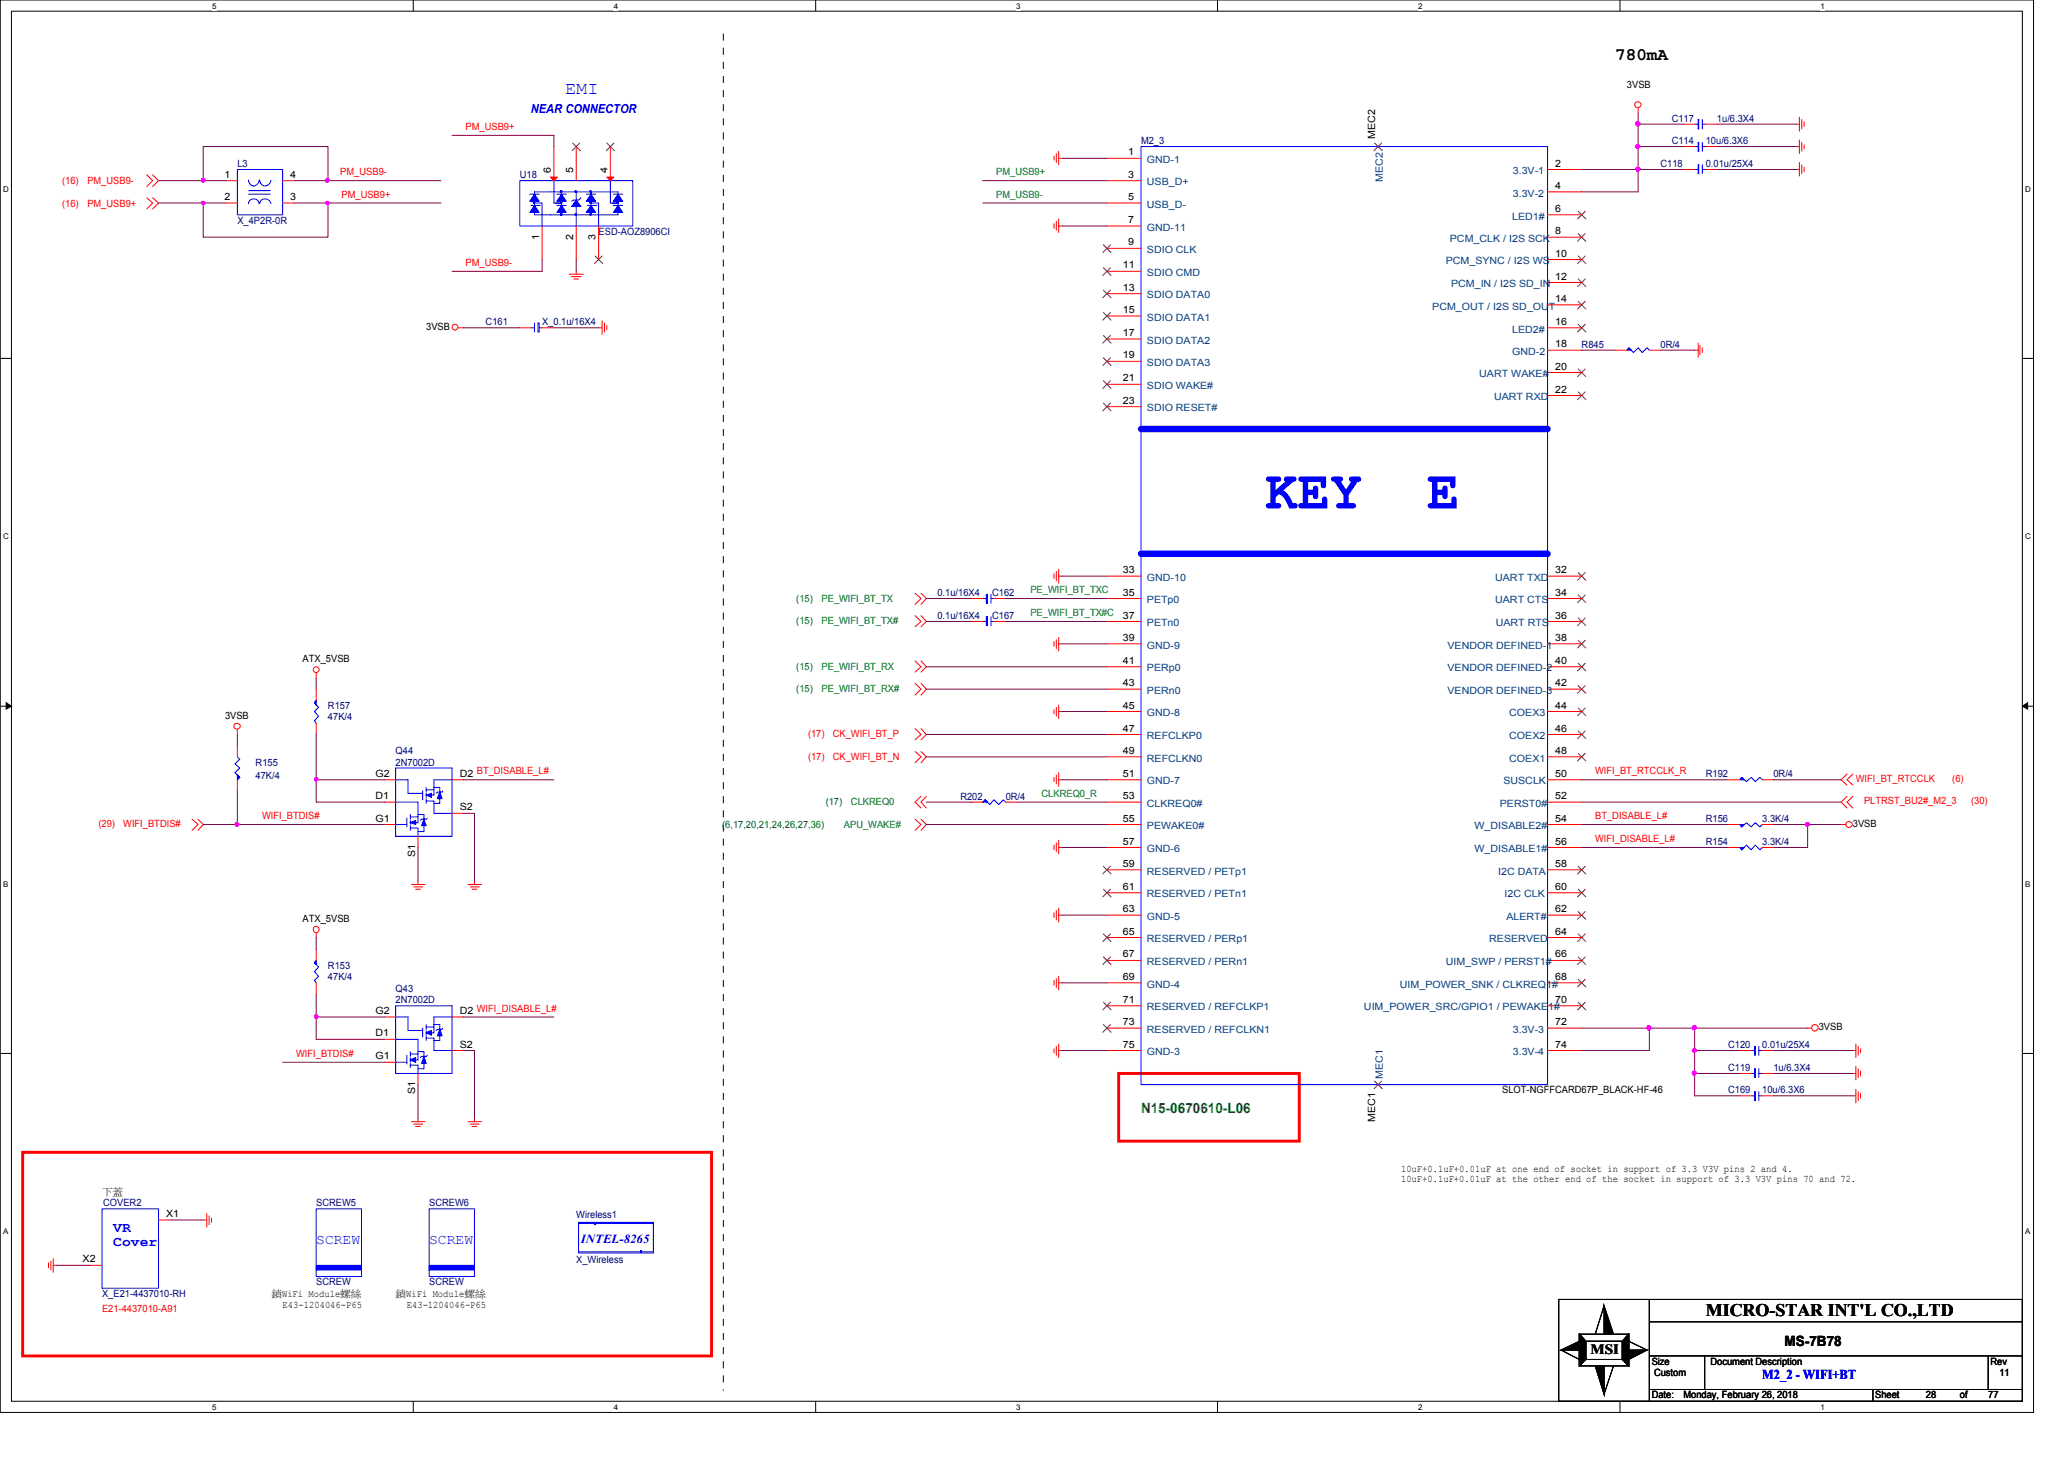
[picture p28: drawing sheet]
<svg xmlns="http://www.w3.org/2000/svg" width="297mm" height="210mm" viewBox="0 0 297 210" stroke-linecap="round" stroke-linejoin="round" font-family="sans-serif">
<defs><g id="words">
<g font-size="7.8" fill="#00f">
<text x="182.1" y="73.2">KEY</text>
<text x="205.4" y="73.2">E</text>
</g>
<g font-size="2.5">
<text x="232.4" y="8.6">780mA</text>
<text x="245.5" y="189.3">MICRO-STAR INT'L CO.,LTD</text>
</g>
<text font-size="2.5" fill="#00f" x="81.3" y="13.5">EMI</text>
<text font-size="2" fill="#008000" x="164.2" y="160.1">N15-0670610-L06</text>
<g font-size="2" fill="#00f">
<text x="16.3" y="177.2">VR</text>
<text x="16.3" y="179.2">Cover</text>
<text x="45.5" y="178.9">SCREW</text>
<text x="61.8" y="178.9">SCREW</text>
</g>
<g font-size="2">
<text x="228.9" y="194.7">MSI</text>
<text x="256.8" y="193.7">MS-7B78</text>
</g>
<text font-size="1.9" fill="#00f" x="253.6" y="198.4">M2_2 - WIFI+BT</text>
<g font-size="1.8" fill="#00f">
<text x="76.4" y="16.3">NEAR CONNECTOR</text>
<text x="83.6" y="178.8">INTEL-8265</text>
</g>
<g font-size="1.4">
<text x="234.1" y="12.6">3VSB</text>
<text x="162.3" y="22.4">1</text>
<text x="197.9" y="20" transform="rotate(-90 197.9 20)">MEC2</text>
<text x="223.8" y="24">2</text>
<text x="32.3" y="25.6">1</text>
<text x="32.3" y="28.8">2</text>
<text x="41.8" y="25.6">4</text>
<text x="41.8" y="28.8">3</text>
<text x="79.3" y="24.9" transform="rotate(-90 79.3 24.9)">6</text>
<text x="82.5" y="24.9" transform="rotate(-90 82.5 24.9)">5</text>
<text x="87.4" y="24.9" transform="rotate(-90 87.4 24.9)">4</text>
<text x="162.3" y="25.6">3</text>
<text x="162.3" y="28.8">5</text>
<text x="223.8" y="27.2">4</text>
<text x="77.6" y="34.5" transform="rotate(-90 77.6 34.5)">1</text>
<text x="82.5" y="34.5" transform="rotate(-90 82.5 34.5)">2</text>
<text x="85.7" y="34.5" transform="rotate(-90 85.7 34.5)">3</text>
<text x="162.3" y="32.1">7</text>
<text x="162.3" y="35.3">9</text>
<text x="223.8" y="33.7">8</text>
<text x="223.8" y="30.5">6</text>
<text x="161.6" y="38.6">11</text>
<text x="161.6" y="41.8">13</text>
<text x="223.8" y="40.2">12</text>
<text x="223.8" y="36.9">10</text>
<text x="61.3" y="47.4">3VSB</text>
<text x="161.6" y="45">15</text>
<text x="223.8" y="43.4">14</text>
<text x="223.8" y="46.7">16</text>
<text x="161.6" y="48.3">17</text>
<text x="161.6" y="51.6">19</text>
<text x="223.8" y="53.2">20</text>
<text x="223.8" y="50">18</text>
<text x="161.6" y="54.9">21</text>
<text x="161.6" y="58.1">23</text>
<text x="223.8" y="56.5">22</text>
<text x="161.6" y="82.5">33</text>
<text x="223.8" y="82.5">32</text>
<text x="161.6" y="85.7">35</text>
<text x="161.6" y="89">37</text>
<text x="223.8" y="89">36</text>
<text x="223.8" y="85.7">34</text>
<text x="43.6" y="95.3">ATX_5VSB</text>
<text x="161.6" y="92.2">39</text>
<text x="161.6" y="95.5">41</text>
<text x="223.8" y="92.2">38</text>
<text x="223.8" y="95.5">40</text>
<text x="161.6" y="98.7">43</text>
<text x="161.6" y="101.9">45</text>
<text x="223.8" y="98.7">42</text>
<text x="223.8" y="101.9">44</text>
<text x="32.4" y="103.4">3VSB</text>
<text x="161.6" y="105.2">47</text>
<text x="223.8" y="105.2">46</text>
<text x="54.1" y="111.8">G2</text>
<text x="66.2" y="111.8">D2 BT_DISABLE_L#</text>
<text x="161.6" y="108.5">49</text>
<text x="161.6" y="111.8">51</text>
<text x="223.8" y="108.5">48</text>
<text x="223.8" y="111.8">50</text>
<text x="54.1" y="115">D1</text>
<text x="54.1" y="118.2">G1</text>
<text x="66.2" y="116.6">S2</text>
<text x="161.6" y="115">53</text>
<text x="161.6" y="118.2">55</text>
<text x="223.8" y="115">52</text>
<text x="223.8" y="118.2">54</text>
<text x="266.7" y="119">3VSB</text>
<text x="59.7" y="123.3" transform="rotate(-90 59.7 123.3)">S1</text>
<text x="161.6" y="121.5">57</text>
<text x="161.6" y="124.7">59</text>
<text x="223.8" y="121.5">56</text>
<text x="223.8" y="124.7">58</text>
<text x="161.6" y="128">61</text>
<text x="161.6" y="131.2">63</text>
<text x="223.8" y="128">60</text>
<text x="223.8" y="131.2">62</text>
<text x="43.6" y="132.6">ATX_5VSB</text>
<text x="161.6" y="134.5">65</text>
<text x="161.6" y="137.8">67</text>
<text x="223.8" y="134.5">64</text>
<text x="223.8" y="137.8">66</text>
<text x="161.6" y="141">69</text>
<text x="223.8" y="141">68</text>
<text x="54.1" y="145.9">G2</text>
<text x="54.1" y="149.1">D1</text>
<text x="66.2" y="145.9">D2 WIFI_DISABLE_L#</text>
<text x="161.6" y="144.3">71</text>
<text x="161.6" y="147.5">73</text>
<text x="223.8" y="144.3">70</text>
<text x="223.8" y="147.5">72</text>
<text x="261.7" y="148.2">3VSB</text>
<text x="54.1" y="152.4">G1</text>
<text x="66.2" y="150.7">S2</text>
<text x="161.6" y="150.7">75</text>
<text x="223.8" y="150.7">74</text>
<text x="59.7" y="157.4" transform="rotate(-90 59.7 157.4)">S1</text>
<text x="197.9" y="161.4" transform="rotate(-90 197.9 161.4)">MEC1</text>
<text x="216.2" y="157.3">SLOT-NGFFCARD67P_BLACK-HF-46</text>
<text x="14.7" y="172">下下</text>
<text x="201.6" y="168.7">10uF+0.1uF+0.01uF at one end of socket in support of 3.3 V3V pins 2 and 4.</text>
<text x="201.6" y="170.1">10uF+0.1uF+0.01uF at the other end of the socket in support of 3.3 V3V pins 70 and 72.</text>
<text x="23.9" y="175.1">X1</text>
<text x="11.9" y="181.6">X2</text>
<text x="39.1" y="186.6">鎖WiFi Module螺螺</text>
<text x="40.7" y="188.2">E43-1204046-P65</text>
<text x="56.9" y="186.6">鎖WiFi Module螺螺</text>
<text x="58.5" y="188.2">E43-1204046-P65</text>
<text x="237.7" y="196.3">Size</text>
<text x="238" y="198">Custom</text>
<text x="246.2" y="196.3">Document Description</text>
<text x="286.5" y="196.3">Rev</text>
<text x="287.7" y="198">11</text>
<text x="237.7" y="201.2">Date:</text>
<text x="242.3" y="201.2">Monday, February 26, 2018</text>
<text x="269.9" y="201.2">Sheet</text>
<text x="277.2" y="201.2">28</text>
<text x="282.1" y="201.2">of</text>
<text x="286.1" y="201.2">77</text>
</g>
<g font-size="1.4" fill="#000080">
<text x="240.6" y="17.5">C117</text>
<text x="247.1" y="17.5">1u/6.3X4</text>
<text x="164.2" y="20.7">M2_3</text>
<text x="240.6" y="20.7">C114</text>
<text x="245.5" y="20.7">10u/6.3X6</text>
<text x="34.2" y="24">L3</text>
<text x="74.8" y="25.7">U18</text>
<text x="239" y="24">C118</text>
<text x="245.5" y="24">0.01u/25X4</text>
<text x="34.2" y="32.2">X_4P2R-0R</text>
<text x="86.1" y="33.8">ESD-AOZ8906CI</text>
<text x="69.9" y="46.7">C161</text>
<text x="78" y="46.7">X_0.1u/16X4</text>
<text x="227.6" y="50">R845</text>
<text x="239" y="50">0R/4</text>
<text x="134.9" y="85.8">0.1u/16X4</text>
<text x="134.9" y="89.1">0.1u/16X4</text>
<text x="142.8" y="85.8">C162</text>
<text x="142.8" y="89.1">C167</text>
<text x="47.2" y="102">R157</text>
<text x="47.2" y="103.6">47K/4</text>
<text x="36.8" y="110.2">R155</text>
<text x="36.8" y="112.1">47K/4</text>
<text x="56.9" y="108.5">Q44</text>
<text x="56.9" y="110.2">2N7002D</text>
<text x="245.5" y="111.8">R192</text>
<text x="255.2" y="111.8">0R/4</text>
<text x="138.2" y="115.1">R202</text>
<text x="144.7" y="115.1">0R/4</text>
<text x="245.5" y="118.3">R156</text>
<text x="253.6" y="118.3">3.3K/4</text>
<text x="245.5" y="121.6">R154</text>
<text x="253.6" y="121.6">3.3K/4</text>
<text x="47.2" y="139.4">R153</text>
<text x="47.2" y="141.1">47K/4</text>
<text x="56.9" y="142.7">Q43</text>
<text x="56.9" y="144.3">2N7002D</text>
<text x="248.7" y="154.1">C119</text>
<text x="248.7" y="150.8">C120</text>
<text x="253.6" y="150.8">0.01u/25X4</text>
<text x="255.2" y="154.1">1u/6.3X4</text>
<text x="248.7" y="157.3">C169</text>
<text x="253.6" y="157.3">10u/6.3X6</text>
<text x="14.9" y="173.6">COVER2</text>
<text x="45.5" y="173.6">SCREW5</text>
<text x="61.8" y="173.6">SCREW6</text>
<text x="82.9" y="175.2">Wireless1</text>
<text x="45.5" y="184.9">SCREW</text>
<text x="61.8" y="184.9">SCREW</text>
<text x="82.9" y="181.7">X_Wireless</text>
<text x="14.7" y="186.6">X_E21-4437010-RH</text>
</g>
<g font-size="1.4" fill="#f00">
<text x="67" y="18.7">PM_USB9+</text>
<text x="8.9" y="26.4">(16)</text>
<text x="8.9" y="29.7">(16)</text>
<text x="12.6" y="26.4">PM_USB9-</text>
<text x="12.6" y="29.7">PM_USB9+</text>
<text x="49" y="25.2">PM_USB9-</text>
<text x="49.1" y="28.4">PM_USB9+</text>
<text x="67" y="38.3">PM_USB9-</text>
<text x="116.3" y="106.1">(17)</text>
<text x="119.8" y="106.1">CK_WIFI_BT_P</text>
<text x="116.3" y="109.4">(17)</text>
<text x="119.8" y="109.4">CK_WIFI_BT_N</text>
<text x="229.6" y="111.4">WIFI_BT_RTCCLK_R</text>
<text x="267.1" y="112.4">WIFI_BT_RTCCLK</text>
<text x="281" y="112.4">(6)</text>
<text x="14.2" y="119">(29)</text>
<text x="17.7" y="119">WIFI_BTDIS#</text>
<text x="37.7" y="117.9">WIFI_BTDIS#</text>
<text x="229.6" y="117.9">BT_DISABLE_L#</text>
<text x="268.3" y="115.7">PLTRST_BU2#_M2_3</text>
<text x="283.7" y="115.7">(30)</text>
<text x="229.6" y="121.2">WIFI_DISABLE_L#</text>
<text x="42.6" y="152.1">WIFI_BTDIS#</text>
<text x="14.7" y="188.7">E21-4437010-A91</text>
</g>
<g font-size="1.4" fill="#004080">
<text x="165.1" y="23.5">GND-1</text>
<text x="165.1" y="26.7">USB_D+</text>
<text x="165.1" y="29.9">USB_D-</text>
<text x="199" y="26.2" transform="rotate(-90 199 26.2)">MEC2</text>
<text x="217.7" y="25.1">3.3V-1</text>
<text x="217.7" y="28.3">3.3V-2</text>
<text x="165.1" y="33.2">GND-11</text>
<text x="208.7" y="34.8">PCM_CLK / I2S SCK</text>
<text x="217.6" y="31.6">LED1#</text>
<text x="165.1" y="36.4">SDIO CLK</text>
<text x="165.1" y="39.7">SDIO CMD</text>
<text x="208.1" y="38">PCM_SYNC / I2S WS</text>
<text x="208.8" y="41.3">PCM_IN / I2S SD_IN</text>
<text x="165.1" y="42.9">SDIO DATA0</text>
<text x="165.1" y="46.1">SDIO DATA1</text>
<text x="206.1" y="44.5">PCM_OUT / I2S SD_OUT</text>
<text x="217.6" y="47.8">LED2#</text>
<text x="165.1" y="49.4">SDIO DATA2</text>
<text x="165.1" y="52.7">SDIO DATA3</text>
<text x="217.6" y="51.1">GND-2</text>
<text x="165.1" y="56">SDIO WAKE#</text>
<text x="165.1" y="59.2">SDIO RESET#</text>
<text x="212.9" y="54.3">UART WAKE#</text>
<text x="215" y="57.6">UART RXD</text>
<text x="165.1" y="83.6">GND-10</text>
<text x="215.2" y="83.6">UART TXD</text>
<text x="165.1" y="86.8">PETp0</text>
<text x="215.2" y="86.8">UART CTS</text>
<text x="165.1" y="90.1">PETn0</text>
<text x="165.1" y="93.3">GND-9</text>
<text x="208.3" y="93.3">VENDOR DEFINED-1</text>
<text x="215.3" y="90.1">UART RTS</text>
<text x="165.1" y="96.6">PERp0</text>
<text x="165.1" y="99.8">PERn0</text>
<text x="208.3" y="96.6">VENDOR DEFINED-2</text>
<text x="208.3" y="99.8">VENDOR DEFINED-3</text>
<text x="165.1" y="103">GND-8</text>
<text x="165.1" y="106.3">REFCLKP0</text>
<text x="217.2" y="103">COEX3</text>
<text x="217.2" y="106.3">COEX2</text>
<text x="165.1" y="109.6">REFCLKN0</text>
<text x="165.1" y="112.9">GND-7</text>
<text x="216.4" y="112.9">SUSCLK</text>
<text x="217.2" y="109.6">COEX1</text>
<text x="165.1" y="116.1">CLKREQ0#</text>
<text x="165.1" y="119.3">PEWAKE0#</text>
<text x="212.2" y="119.3">W_DISABLE2#</text>
<text x="215.9" y="116.1">PERST0#</text>
<text x="165.1" y="122.6">GND-6</text>
<text x="165.1" y="125.8">RESERVED / PETp1</text>
<text x="212.2" y="122.6">W_DISABLE1#</text>
<text x="215.6" y="125.8">I2C DATA</text>
<text x="165.1" y="129.1">RESERVED / PETn1</text>
<text x="216.5" y="129.1">I2C CLK</text>
<text x="165.1" y="132.3">GND-5</text>
<text x="165.1" y="135.6">RESERVED / PERp1</text>
<text x="214.3" y="135.6">RESERVED</text>
<text x="216.8" y="132.3">ALERT#</text>
<text x="165.1" y="138.9">RESERVED / PERn1</text>
<text x="165.1" y="142.1">GND-4</text>
<text x="201.5" y="142.1">UIM_POWER_SNK / CLKREQ1#</text>
<text x="208.1" y="138.9">UIM_SWP / PERST1#</text>
<text x="165.1" y="145.4">RESERVED / REFCLKP1</text>
<text x="165.1" y="148.6">RESERVED / REFCLKN1</text>
<text x="196.3" y="145.4">UIM_POWER_SRC/GPIO1 / PEWAKE1#</text>
<text x="217.7" y="148.6">3.3V-3</text>
<text x="165.1" y="151.8">GND-3</text>
<text x="199" y="155.2" transform="rotate(-90 199 155.2)">MEC1</text>
<text x="217.7" y="151.8">3.3V-4</text>
</g>
<g font-size="1.4" fill="#008000">
<text x="143.4" y="25.2">PM_USB9+</text>
<text x="143.4" y="28.4">PM_USB9-</text>
<text x="114.6" y="86.6">(15)</text>
<text x="114.6" y="89.8">(15)</text>
<text x="118.2" y="86.6">PE_WIFI_BT_TX</text>
<text x="118.2" y="89.8">PE_WIFI_BT_TX#</text>
<text x="148.3" y="85.3">PE_WIFI_BT_TXC</text>
<text x="148.3" y="88.6">PE_WIFI_BT_TX#C</text>
<text x="114.6" y="99.6">(15)</text>
<text x="114.6" y="96.4">(15)</text>
<text x="118.2" y="99.6">PE_WIFI_BT_RX#</text>
<text x="118.2" y="96.4">PE_WIFI_BT_RX</text>
<text x="103.9" y="119.1">(6,17,20,21,24,26,27,36)</text>
<text x="118.8" y="115.8">(17)</text>
<text x="121.5" y="119.1">APU_WAKE#</text>
<text x="122.5" y="115.8">CLKREQ0</text>
<text x="149.9" y="114.6">CLKREQ0_R</text>
</g>
<g font-size="1.1">
<text x="30.5" y="1.3">5</text>
<text x="88.3" y="1.3">4</text>
<text x="146.3" y="1.3">3</text>
<text x="204.1" y="1.3">2</text>
<text x="262" y="1.3">1</text>
<text x=".5" y="27.6">D</text>
<text x="291.5" y="27.6">D</text>
<text x=".5" y="77.6">C</text>
<text x="291.5" y="77.6">C</text>
<text x=".5" y="127.6">B</text>
<text x="291.5" y="127.6">B</text>
<text x=".5" y="177.5">A</text>
<text x="291.5" y="177.5">A</text>
<text x="30.5" y="202.9">5</text>
<text x="88.3" y="202.9">4</text>
<text x="146.3" y="202.9">3</text>
<text x="204.1" y="202.9">2</text>
<text x="262" y="202.9">1</text>
</g>
</g></defs>
<path d="M0 0h292.7v203.2h-292.7zM1.6 1.6h289.4v200h-289.4z" fill="none" stroke="#000" stroke-width=".14"/>
<g fill="#fff">
<path d="M30.5 .3h.6v1.2h-.6z"/>
<path d="M30.5 201.8h.6v1.3h-.6z"/>
</g>
<path d="M59.5 0v1.6M59.5 201.6v1.6" fill="none" stroke="#000" stroke-width=".14"/>
<g fill="#fff">
<path d="M88.3 .3h.6v1.2h-.6z"/>
<path d="M88.3 201.8h.6v1.3h-.6z"/>
</g>
<path d="M117.4 0v1.6M117.4 201.6v1.6" fill="none" stroke="#000" stroke-width=".14"/>
<g fill="#fff">
<path d="M146.3 .3h.6v1.2h-.6z"/>
<path d="M146.3 201.8h.6v1.3h-.6z"/>
</g>
<path d="M175.2 0v1.6M175.2 201.6v1.6" fill="none" stroke="#000" stroke-width=".14"/>
<g fill="#fff">
<path d="M204.1 .3h.6v1.2h-.6z"/>
<path d="M204.1 201.8h.6v1.3h-.6z"/>
</g>
<path d="M233.1 0v1.6M233.1 201.6v1.6" fill="none" stroke="#000" stroke-width=".14"/>
<g fill="#fff">
<path d="M262 .3h.6v1.2h-.6z"/>
<path d="M262 201.8h.6v1.3h-.6z"/>
<path d="M.5 26.6h.7v1.3h-.7z"/>
<path d="M291.5 26.6h.7v1.3h-.7z"/>
<path d="M.5 76.5h.7v1.3h-.7z"/>
<path d="M291.5 76.5h.7v1.3h-.7z"/>
</g>
<path d="M0 51.6h1.6M291 51.6h1.7" fill="none" stroke="#000" stroke-width=".14"/>
<g fill="#fff">
<path d="M.5 126.6h.6v1.2h-.6z"/>
<path d="M291.5 126.6h.6v1.2h-.6z"/>
</g>
<path d="M0 101.6h1.6M.9 101.1l.7 .5-.7 .4zM291 101.6h1.7M291 101.6l.8-.5v.9z" fill="none" stroke="#000" stroke-width=".14"/>
<path d="M.9 101.1l.7 .5-.7 .4zM291 101.6l.8-.5v.9z" fill="#000"/>
<g fill="#fff">
<path d="M.5 176.5h.6v1.3h-.6z"/>
<path d="M291.5 176.5h.6v1.3h-.6z"/>
</g>
<g fill="none" stroke="#000" stroke-width=".14">
<path d="M0 151.6h1.6M291 151.6h1.7M224.3 186.9h66.7v14.7h-66.7zM224.7 194.2l2.6 1.4M224.7 194.2l2.6-1.2v1.2zM227.3 191.9h7.1v4.6h-7.1zM227.3 191.9l.9 1.1v2.6l-.9 .9zM227.3 191.9l.9 1.1M228.2 193h5.3v2.6h-5.3zM228.2 195.6l-.9 .9M229.6 196.5h1.2v4.1zM230.8 187.9l1.4 4h-1.4z"/>
<path d="M230.8 187.9l-1.2 4M232.2 196.5l-1.4 4.1M233.5 195.6l.9 .9M234.4 191.9v4.6l-.9-.9v-2.6zM234.4 191.9l-.9 1.1M234.4 194.2h2.6l-2.6 1.4zM234.4 193l2.6 1.2M237.4 190.2h53.6M237.4 186.9v14.7M237.4 199.9h53.6M237.4 195.1h53.6M245.3 195.1v4.8"/>
<path d="M269.5 199.9v1.7M286.1 195.1v4.8"/>
</g>
<path d="M104.1 4.8v195.1" fill="none" stroke="#000" stroke-width=".14" stroke-dasharray="1 1 1 1 1 1 1 1" stroke-linecap="butt"/>
<path d="M161 154.4h26v9.8h-26zM3.3 165.8h99.1v29.3h-99.1z" fill="none" stroke="#f00" stroke-width=".42"/>
<g fill="none" stroke="#f00" stroke-width=".14">
<path d="M235.8 15.6v.7M258.5 17.9h.5M259 16.8v2.1M259.3 17.2v1.3M259.6 17.5v.7M21.1 25.1l.9 .9-.9 .8M21.1 28.4l.9 .8-.9 .9M22 25.1l.8 .9-.8 .8M22 28.4l.8 .8-.8 .9M81.9 39.5h2M82.3 39.8h1.3M82.9 39v.5"/>
<path d="M151.7 22.4v.6M151.7 32.2v.7M152 22.1v1.3M152 31.8v1.3M152.4 22.8h.5M152.4 21.8v1.9M152.4 32.5h.5M152.4 31.5v1.9M258.5 21.1h.5M258.5 24.4h.5M259 20.2v1.9M259 23.4v1.9"/>
<path d="M259.3 20.5v1.3M259.3 23.7v1.3M259.6 20.8v.6M259.6 24v.7M66 47.2h.7M82.6 40.1h.7M86.1 47.2h.6M86.7 46.1v2M87 46.5v1.3M87.3 46.8v.6M243.9 50.4h.5M244.4 49.4v2"/>
<path d="M244.6 49.7v1.4M245 50v.7M45.5 96.9v.6M131.7 85.3l.8 .8-.8 .9M131.7 98.3l.8 .8-.8 .9M131.7 88.6l.8 .8-.8 .8M131.7 95.1l.8 .8-.8 .8M132.5 85.3l.8 .8-.8 .9M132.5 98.3l.8 .8-.8 .9M132.5 88.6l.8 .8-.8 .8M132.5 95.1l.8 .8-.8 .8M151.7 92.3v.7"/>
<path d="M151.7 82.6v.6M152 92v1.3M152 82.2v1.4M152.4 92.6h.5M152.4 91.7v1.9M152.4 82.9h.5M152.4 81.9v2M27.6 117.9l.9 .7-.9 .9M28.5 117.9l.7 .7-.7 .9M34.2 105v.7M131.7 117.9l.8 .7-.8 .9M131.7 108.1l.8 .8-.8 .8"/>
<path d="M131.7 104.8l.8 .9-.8 .7M132.5 117.9l.8 .7-.8 .9M132.5 108.1l.8 .8-.8 .8M132.5 104.8l.8 .9-.8 .7M132.5 114.6l-.8 .8 .8 .8M133.3 114.6l-.8 .8 .8 .8M151.7 111.8v.6M151.7 102.1v.6M152 111.5v1.3M152 101.8v1.2M152.4 112.2h.5M152.4 111.2v1.9"/>
<path d="M152.4 102.4h.5M152.4 101.4v2M265 118.6h.6M265.8 114.6l-.8 .8 .8 .8M265.8 111.3l-.8 .9 .8 .7M266.7 114.6l-.9 .8 .9 .8M266.7 111.3l-.9 .9 .9 .7M45.5 134.3v.6M59.2 127.3h2M59.6 127.6h1.2M59.8 127.9h.7M60.2 126.7v.6"/>
<path d="M67.4 127.3h1.9M67.7 127.6h1.3M67.9 127.9h.7M68.3 126.7v.6M151.7 121.6v.7M151.7 131.3v.7M152 121.2v1.3M152 131v1.3M152.4 121.9h.5M152.4 120.9v2M152.4 131.7h.5M152.4 130.6v2.1"/>
<path d="M151.7 150.9v.6M151.7 141.1v.6M152 150.5v1.3M152 140.8v1.3M152.4 151.1h.5M152.4 150.2v1.9M152.4 141.4h.5M152.4 140.5v1.9M260.1 147.9h.6M266.7 157.7h.4M266.7 154.4h.4M266.7 151.1h.4"/>
<path d="M267.1 156.7v2M267.1 153.4v2M267.1 150.2v1.9M267.4 157.1v1.2M267.4 153.8v1.2M267.4 150.5v1.3M267.8 157.3v.7M267.8 154.1v.7M267.8 150.9v.6M29.2 175.5h.6M29.8 174.6v1.9M30.1 174.9v1.3"/>
<path d="M30.4 175.3v.6M59.2 161.4h2M59.6 161.7h1.2M59.8 162.1h.7M60.2 161v.4M67.4 161.4h1.9M67.7 161.7h1.3M67.9 162.1h.7M68.3 161v.4M7 181.7v.7M7.3 181.4v1.3M7.7 182h.5"/>
<path d="M7.7 181.1v2"/>
<circle cx="235.7" cy="15.1" r=".45"/>
<circle cx="65.5" cy="47.1" r=".42"/>
<circle cx="45.5" cy="96.3" r=".42"/>
<circle cx="34.1" cy="104.5" r=".45"/>
<circle cx="266.1" cy="118.6" r=".45"/>
<circle cx="45.5" cy="133.7" r=".45"/>
<circle cx="261.2" cy="147.9" r=".48"/>
</g>
<g fill="#000">
<path d="M224.7 194.2l2.6-1.2v1.2zM230.8 187.9l1.4 4h-1.4zM234.4 194.2h2.6l-2.6 1.4zM229.6 196.5h1.2v4.1z"/>
<path d="M227.3 191.9l.9 1.1v2.6l-.9 .9z" fill-rule="evenodd"/>
<path d="M227.3 191.9l.9 1.1v2.6l-.9 .9z" fill-rule="evenodd"/>
<path d="M227.3 191.9l.9 1.1v2.6l-.9 .9z" fill-rule="evenodd"/>
<path d="M234.4 191.9v4.6l-.9-.9v-2.6z" fill-rule="evenodd"/>
<path d="M234.4 191.9v4.6l-.9-.9v-2.6z" fill-rule="evenodd"/>
<path d="M234.4 191.9v4.6l-.9-.9v-2.6z" fill-rule="evenodd"/>
</g>
<path d="M34.2 108.9l.3 .3-.7 .7 .7 .6-.7 .7 .7 .6-.3 .4" fill="none" stroke="#00f" stroke-width=".14"/>
<path d="M34.2 111.5l.3 .3-.3 .4v-.7l.3 .3z" fill-rule="evenodd" fill="#00f"/>
<path d="M34.2 111.5l.3 .3-.3 .4v-.7l.3 .3z" fill="none" stroke="#00f" stroke-width=".14"/>
<path d="M34.2 112.2v1.6M34.2 107.3v1.6" fill="none" stroke="#f00" stroke-width=".14"/>
<path d="M59.1 152.5l.7-.4v.7z" fill-rule="evenodd" fill="#00f"/>
<g fill="none" stroke="#00f" stroke-width=".14">
<path d="M56.9 146.3h1.8v2h2.1M56.9 152.8h1.6M56.9 149.5h3.3v2.1M58.5 151.8v1.3M59.1 152.5l.7-.4v.7zM59.1 152.1v.7M59.1 153v.6M59.1 151.3v.7M59.1 151.6h1.1M59.1 153.3h1.1M60.2 151.3h.8v2.5h-.8M60.2 151.6v.9h-.4"/>
<path d="M61.3 152h-.6l-.2 .1M62.4 149.4v1.7M63.3 147.4v2.3"/>
</g>
<path d="M61.3 148.6l.8-.3v.6z" fill-rule="evenodd" fill="#00f"/>
<path d="M60.8 147.9v1.3M61.3 148.6l.8-.3v.6zM61.3 148.3v.6M61.3 147.4v.7M61.3 149v.7M61.3 149.4h1.1M62.4 149.7h.9M62.4 146.3v2.3h-.3M62.4 147.4h.9M62.9 148.1l-.1 .2" fill="none" stroke="#00f" stroke-width=".14"/>
<path d="M63.3 148.1l.3 .9h-.7l.4-.9h.2z" fill-rule="evenodd" fill="#00f"/>
<path d="M61.3 147.7h1.1M63.3 148.1l.3 .9h-.7l.4-.9h.2zM63.7 147.9l-.1 .2h-.7" fill="none" stroke="#00f" stroke-width=".14"/>
<path d="M61 152l.3 1h-.6l.3-1h.2z" fill-rule="evenodd" fill="#00f"/>
<g fill="none" stroke="#00f" stroke-width=".14">
<path d="M141.4 86.1h.5M141.4 89.4h.5M141.9 85.5h.2v1.3h-.2zM141.9 88.7h.2v1.3h-.2zM142.6 85.5v1.3M142.6 86.1h.4M142.6 88.7v1.3M142.6 89.4h.4M56.9 144.7h8.2v9.7h-8.2zM60.2 153.3v1.1M61 152l.3 1h-.6l.3-1h.2zM61.5 151.8l-.2 .2"/>
<path d="M62.4 146.3h2.7M62.4 151.1h2.7M252 154.4h.5M252.5 153.8h.1v1.2h-.1zM253.1 153.8v1.2M253.1 154.4h.5"/>
</g>
<path d="M139.8 86.1h1.6M139.8 89.4h1.6M143 86.1h1.7M143 89.4h1.7M55.3 146.3h1.6M55.3 149.5h1.6M55.3 152.8h1.6M60.2 154.4v1.6M65.1 151.1h1.6M65.1 146.3h1.6M250.4 154.4h1.6M253.6 154.4h1.6" fill="none" stroke="#f00" stroke-width=".14"/>
<path d="M59.1 118.4l.7-.4v.6z" fill-rule="evenodd" fill="#00f"/>
<g fill="none" stroke="#00f" stroke-width=".14">
<path d="M56.9 112.2h1.8v1.9h2.1M56.9 118.6h1.6M56.9 115.4h3.3v2.1M58.5 117.7v1.3M59.1 118.4l.7-.4v.6zM59.1 118v.6M59.1 118.8v.7M59.1 117.2v.7M59.1 117.5h1.1M59.1 119.1h1.1M60.2 117.2h.8v2.4h-.8M60.2 117.5v.9h-.4"/>
<path d="M61.3 117.9h-.6l-.2 .1M62.4 115.2v1.8M63.3 113.3v2.3"/>
</g>
<path d="M61.3 114.4l.8-.3v.6z" fill-rule="evenodd" fill="#00f"/>
<path d="M60.8 113.8v1.3M61.3 114.4l.8-.3v.6zM61.3 114.1v.6M61.3 113.3v.7M61.3 114.9v.7M61.3 115.2h1.1M62.4 115.6h.9M62.4 112.2v2.2h-.3M62.4 113.3h.9M62.9 114l-.1 .1" fill="none" stroke="#00f" stroke-width=".14"/>
<path d="M63.3 114l.3 .9h-.7l.4-.9h.2z" fill-rule="evenodd" fill="#00f"/>
<path d="M61.3 113.6h1.1M63.3 114l.3 .9h-.7l.4-.9h.2zM63.7 113.8l-.1 .2h-.7" fill="none" stroke="#00f" stroke-width=".14"/>
<path d="M61 117.9l.3 .9h-.6l.3-.9h.2z" fill-rule="evenodd" fill="#00f"/>
<g fill="none" stroke="#00f" stroke-width=".14">
<path d="M164.2 21.1h58.5v134.9h-58.5zM243.9 21.1h.5M243.9 24.4h.5M244.4 20.5h.1v1.3h-.1zM244.4 23.7h.1v1.3h-.1zM245 20.5v1.3M245 21.1h.5M245 23.7v1.3M245 24.4h.5M56.9 110.5h8.2v9.8h-8.2zM60.2 119.1v1.2M61 117.9l.3 .9h-.6l.3-.9h.2z"/>
<path d="M61.5 117.7l-.2 .2M62.4 112.2h2.7M62.4 117h2.7M250.4 121.9l.3 .4 .6-.7 .7 .7 .6-.7 .7 .7 .3-.4"/>
</g>
<g fill="none" stroke="#f00" stroke-width=".14">
<path d="M159.3 22.8h4.9M159.3 26h4.9M159.3 29.2h4.9M159.3 32.5h4.9M159.3 35.7h4.9M159.3 39h4.9M198.3 21.1h.1M222.7 24.4h4.9M222.7 27.6h4.9M222.7 30.9h4.9M222.7 34.1h4.9M222.7 37.3h4.9"/>
<path d="M242.3 21.1h1.6M242.3 24.4h1.6M245.5 21.1h1.6M245.5 24.4h1.6M159.3 42.2h4.9M159.3 45.5h4.9M159.3 48.8h4.9M159.3 52h4.9M159.3 55.3h4.9M159.3 58.5h4.9M222.7 40.6h4.9M222.7 43.9h4.9"/>
<path d="M222.7 47.2h4.9M222.7 50.4h4.9M222.7 53.6h4.9M222.7 56.9h4.9M159.3 82.9h4.9M159.3 86.1h4.9M159.3 89.4h4.9M159.3 92.6h4.9M159.3 95.9h4.9M159.3 99.1h4.9M222.7 82.9h4.9M222.7 86.1h4.9"/>
<path d="M222.7 89.4h4.9M222.7 92.6h4.9M222.7 95.9h4.9M222.7 99.1h4.9M55.3 112.2h1.6M55.3 115.4h1.6M55.3 118.6h1.6M65.1 117h1.6M65.1 112.2h1.6M159.3 102.4h4.9M159.3 105.7h4.9M159.3 108.9h4.9"/>
<path d="M159.3 112.2h4.9M159.3 115.4h4.9M159.3 118.6h4.9M222.7 102.4h4.9M222.7 105.7h4.9M222.7 108.9h4.9M222.7 112.2h4.9M222.7 115.4h4.9M222.7 118.6h4.9M60.2 120.3v1.6M159.3 121.9h4.9M159.3 125.1h4.9"/>
<path d="M159.3 128.4h4.9M159.3 131.7h4.9M159.3 134.9h4.9M159.3 138.2h4.9M222.7 121.9h4.9M222.7 125.1h4.9M222.7 128.4h4.9M222.7 131.7h4.9M222.7 134.9h4.9M222.7 138.2h4.9M159.3 141.4h4.9M159.3 144.7h4.9"/>
<path d="M159.3 147.9h4.9M159.3 151.1h4.9M198.3 156h.1M222.7 141.4h4.9M222.7 144.7h4.9M222.7 147.9h4.9M222.7 151.1h4.9"/>
</g>
<path d="M164.2 61.7h58.5M164.2 79.7h58.5" fill="none" stroke="#00f" stroke-width=".93"/>
<g fill="none" stroke="#804000" stroke-width=".14">
<path d="M158.8 35.2l1.1 1.1M158.8 38.5l1.1 1.1M159.8 35.2l-1.1 1.1M159.8 38.5l-1.1 1.1M197.8 20.6l1.1 1.1M198.8 20.6l-1.1 1.1M227.1 30.4l1.1 1.1M227.1 33.6l1.1 1.1M227.1 36.8l1.1 1.1M228.1 30.4l-1.1 1.1M228.1 33.6l-1.1 1.1M228.1 36.8l-1.1 1.1"/>
<path d="M158.8 41.7l1.1 1.1M158.8 45l1.1 1.1M158.8 48.3l1.1 1.1M158.8 51.5l1.1 1.1M158.8 54.8l1.1 1.1M158.8 58l1.1 1.1M159.8 41.7l-1.1 1.1M159.8 45l-1.1 1.1M159.8 48.3l-1.1 1.1M159.8 51.5l-1.1 1.1M159.8 54.8l-1.1 1.1M159.8 58l-1.1 1.1"/>
<path d="M227.1 40.1l1.1 1.1M227.1 43.4l1.1 1.1M227.1 46.7l1.1 1.1M227.1 53.1l1.1 1.1M227.1 56.4l1.1 1.1M228.1 40.1l-1.1 1.1M228.1 43.4l-1.1 1.1M228.1 46.7l-1.1 1.1M228.1 53.1l-1.1 1.1M228.1 56.4l-1.1 1.1M227.1 82.4l1.1 1.1M227.1 85.6l1.1 1.1"/>
<path d="M227.1 88.9l1.1 1.1M227.1 92.1l1.1 1.1M227.1 95.4l1.1 1.1M227.1 98.6l1.1 1.1M228.1 82.4l-1.1 1.1M228.1 85.6l-1.1 1.1M228.1 88.9l-1.1 1.1M228.1 92.1l-1.1 1.1M228.1 95.4l-1.1 1.1M228.1 98.6l-1.1 1.1M227.1 101.9l1.1 1.1M227.1 105.2l1.1 1.1"/>
<path d="M227.1 108.4l1.1 1.1M228.1 101.9l-1.1 1.1M228.1 105.2l-1.1 1.1M228.1 108.4l-1.1 1.1M158.8 124.6l1.1 1.1M158.8 127.9l1.1 1.1M158.8 134.4l1.1 1.1M158.8 137.7l1.1 1.1M159.8 124.6l-1.1 1.1M159.8 127.9l-1.1 1.1M159.8 134.4l-1.1 1.1M159.8 137.7l-1.1 1.1"/>
<path d="M227.1 124.6l1.1 1.1M227.1 127.9l1.1 1.1M227.1 131.2l1.1 1.1M227.1 134.4l1.1 1.1M227.1 137.7l1.1 1.1M228.1 124.6l-1.1 1.1M228.1 127.9l-1.1 1.1M228.1 131.2l-1.1 1.1M228.1 134.4l-1.1 1.1M228.1 137.7l-1.1 1.1M158.8 144.2l1.1 1.1M158.8 147.4l1.1 1.1"/>
<path d="M159.8 144.2l-1.1 1.1M159.8 147.4l-1.1 1.1M197.8 155.5l1.1 1.1M198.8 155.5l-1.1 1.1M227.1 140.9l1.1 1.1M227.1 144.2l1.1 1.1M228.1 140.9l-1.1 1.1M228.1 144.2l-1.1 1.1"/>
</g>
<path d="M250.4 121.9h.6l-.3 .4 .3-.4-.3 .4z" fill-rule="evenodd" fill="#00f"/>
<g fill="none" stroke="#00f" stroke-width=".14">
<path d="M243.9 17.9h.5M244.4 17.2h.1v1.3h-.1zM245 17.2v1.3M245 17.9h.5M34.2 24.4h6.5v6.5h-6.5zM35.8 25.9a.77 .77 0 0 0 .7 .9 .77 .77 0 0 0 .8-.9M35.8 27.4h3.1M35.8 27.9h3.1M35.8 29.3a.77 .77 0 0 1 .7-.7 .77 .77 0 0 1 .8 .7M37.4 25.9a.81 .81 0 0 0 .8 .9 .81 .81 0 0 0 .8-.9M37.4 29.3a.82 .82 0 0 1 .8-.7 .82 .82 0 0 1 .8 .7M250.4 112.2l.3-.4 .6 .6 .7-.6 .6 .6 .7-.6 .3 .4"/>
<path d="M250.4 121.9h.6l-.3 .4 .3-.4-.3 .4z"/>
</g>
<path d="M242.3 17.9h1.6M245.5 17.9h1.6M32.6 26h1.6M32.6 29.2h1.6M40.7 26h1.6M40.7 29.2h1.6M248.7 121.9h1.7M253.6 121.9h1.6" fill="none" stroke="#f00" stroke-width=".14"/>
<path d="M250.7 111.8l.3 .4h-.6l.3-.4 .3 .4z" fill-rule="evenodd" fill="#00f"/>
<path d="M250.7 111.8l.3 .4h-.6l.3-.4 .3 .4zM45.5 173.9h6.5v9.7h-6.5z" fill="none" stroke="#00f" stroke-width=".14"/>
<path d="M248.7 112.2h1.7M253.6 112.2h1.6" fill="none" stroke="#f00" stroke-width=".14"/>
<path d="M45.6 182.1h6.4v.6h-6.4z" fill="#00f"/>
<path d="M45.5 138.2l-.2 .3 .5 .6-.5 .7 .5 .7-.5 .6 .2 .3M45.5 182h6.5v.7h-6.5z" fill="none" stroke="#00f" stroke-width=".14"/>
<path d="M45.5 138.2v.6l-.2-.3 .2 .3-.2-.3z" fill-rule="evenodd" fill="#00f"/>
<path d="M45.5 138.2v.6l-.2-.3 .2 .3-.2-.3zM61.8 173.9h6.5v9.7h-6.5z" fill="none" stroke="#00f" stroke-width=".14"/>
<path d="M45.5 136.6v1.6M45.5 141.4v1.6" fill="none" stroke="#f00" stroke-width=".14"/>
<path d="M61.8 182.1h6.5v.6h-6.5z" fill="#00f"/>
<path d="M250.4 118.6l.3 .4 .6-.6 .7 .6 .6-.6 .7 .6 .3-.4M61.8 182h6.5v.7h-6.5z" fill="none" stroke="#00f" stroke-width=".14"/>
<path d="M250.4 118.6h.6l-.3 .4 .3-.4-.3 .4z" fill-rule="evenodd" fill="#00f"/>
<path d="M141.4 115.4l.4-.3 .7 .6 .5-.6 .7 .6 .7-.6 .3 .3M250.4 118.6h.6l-.3 .4 .3-.4-.3 .4z" fill="none" stroke="#00f" stroke-width=".14"/>
<path d="M248.7 118.6h1.7M253.6 118.6h1.6" fill="none" stroke="#f00" stroke-width=".14"/>
<path d="M141.8 115.1l.3 .3h-.7l.4-.3 .3 .3z" fill-rule="evenodd" fill="#00f"/>
<path d="M84.4 27.9h.6M85 29.2h.1M85 30.9h3.9M88.9 27.6h-3.9v1.6M141.8 115.1l.3 .3h-.7l.4-.3 .3 .3zM83.3 175.9h2.3v.3h.1v-.3h8.3v4.4h-1.7v-.4h-.1v.4h-8.9zM83.3 176h2.3M94 175.9v.1h-8.3M83.3 180.1h8.9M92.3 180.1h1.7" fill="none" stroke="#00f" stroke-width=".14"/>
<path d="M139.8 115.4h1.6M144.7 115.4h1.6" fill="none" stroke="#f00" stroke-width=".14"/>
<path d="M85 29.5l.7 1.1h-1.3z" fill-rule="evenodd" fill="#00f"/>
<path d="M85 29.5l.7 1.1h-1.3zM85 27.6v3.3M85 27.9h.7" fill="none" stroke="#00f" stroke-width=".14"/>
<path d="M85 27.9l.7 1.1h-1.3z" fill-rule="evenodd" fill="#00f"/>
<path d="M84.5 29.5h1.4M85 27.9l.7 1.1h-1.3zM85 29.2h1.1v3.3M87.8 26v3.2h1.1M88 29.2h.9M88.3 27.9h1.3M88.9 29.5h.7M88.9 27.6v1.6" fill="none" stroke="#00f" stroke-width=".14"/>
<path d="M88.9 29.5l.7 1.1h-1.3z" fill-rule="evenodd" fill="#00f"/>
<path d="M88.9 29.5l.7 1.1h-1.3z" fill="none" stroke="#00f" stroke-width=".14"/>
<path d="M88.9 27.9l.7 1.1h-1.3z" fill-rule="evenodd" fill="#00f"/>
<path d="M74.8 26h16.3v6.5h-16.3zM75.3 29.2h.1M76.9 27.6h8.1M76.9 30.9h8.1M88.3 29.5h.6M88.9 27.9l.7 1.1h-1.3zM88.9 29.2v1.7" fill="none" stroke="#00f" stroke-width=".14"/>
<path d="M84.9 27.4h.2v.2h-.2z" fill-rule="evenodd" fill="#00f"/>
<path d="M84.9 27.4h.2v.2h-.2z" fill="none" stroke="#00f" stroke-width=".14"/>
<path d="M84.9 30.7h.2v.2h-.2z" fill-rule="evenodd" fill="#00f"/>
<path d="M84.9 30.7h.2v.2h-.2z" fill="none" stroke="#00f" stroke-width=".14"/>
<path d="M88.8 29.1h.2v.1h-.2z" fill-rule="evenodd" fill="#00f"/>
<path d="M88.8 29.1h.2v.1h-.2z" fill="none" stroke="#00f" stroke-width=".14"/>
<path d="M84.9 29.1h.2v.1h-.2z" fill-rule="evenodd" fill="#00f"/>
<path d="M84.9 29.1h.2v.1h-.2z" fill="none" stroke="#00f" stroke-width=".14"/>
<path d="M82.8 27.4h.2v.2h-.2z" fill-rule="evenodd" fill="#00f"/>
<path d="M82.8 27.4h.2v.2h-.2zM82.9 29.7v2.8M83.6 28.4l-.3 .4h-.7l-.3 .2" fill="none" stroke="#00f" stroke-width=".14"/>
<path d="M82.9 28.8l.7 .9h-1.3z" fill-rule="evenodd" fill="#00f"/>
<path d="M82.9 28.8l.7 .9h-1.3z" fill="none" stroke="#00f" stroke-width=".14"/>
<path d="M82.8 30.7h.2v.2h-.2z" fill-rule="evenodd" fill="#00f"/>
<path d="M79.7 26v3.2h1.1v-1.6M80.1 27.9h.7M82.8 30.7h.2v.2h-.2z" fill="none" stroke="#00f" stroke-width=".14"/>
<path d="M80.8 27.9l.7 1.1h-1.4z" fill-rule="evenodd" fill="#00f"/>
<path d="M80.8 27.9l.7 1.1h-1.4z" fill="none" stroke="#00f" stroke-width=".14"/>
<path d="M80.7 27.4h.1v.2h-.1z" fill-rule="evenodd" fill="#00f"/>
<path d="M80.7 27.4h.1v.2h-.1zM80.8 27.9h.7" fill="none" stroke="#00f" stroke-width=".14"/>
<path d="M80.8 29.5l.7 1.1h-1.4z" fill-rule="evenodd" fill="#00f"/>
<path d="M79.9 29.2h.9M80.8 29.5l.7 1.1h-1.4z" fill="none" stroke="#00f" stroke-width=".14"/>
<path d="M80.7 29.1h.1v.1h-.1z" fill-rule="evenodd" fill="#00f"/>
<path d="M80.1 29.5h1.4M80.7 29.1h.1v.1h-.1zM80.8 29.2v1.7" fill="none" stroke="#00f" stroke-width=".14"/>
<path d="M80.7 30.7h.1v.2h-.1z" fill-rule="evenodd" fill="#00f"/>
<path d="M76.4 29.5h.7M76.9 27.6v1.6h1.1v3.3M80.7 30.7h.1v.2h-.1z" fill="none" stroke="#00f" stroke-width=".14"/>
<path d="M76.9 27.9l.7 1.1h-1.4z" fill-rule="evenodd" fill="#00f"/>
<path d="M76.2 27.9h1.4M76.9 27.9l.7 1.1h-1.4zM77.1 29.5h.7" fill="none" stroke="#00f" stroke-width=".14"/>
<path d="M76.9 29.5l.7 1.1h-1.4z" fill-rule="evenodd" fill="#00f"/>
<path d="M76.9 29.5l.7 1.1h-1.4z" fill="none" stroke="#00f" stroke-width=".14"/>
<path d="M76.8 29.1h.1v.1h-.1z" fill-rule="evenodd" fill="#00f"/>
<path d="M76.8 29.1h.1v.1h-.1zM76.9 27.6v3.3M82.9 27.6v1.2" fill="none" stroke="#00f" stroke-width=".14"/>
<path d="M87.3 25.5h1l-.5 .5z" fill="#f00"/>
<path d="M82.9 21.1v4.9M82.9 32.5v4.8M86.1 32.5v4.8M87.3 25.5h1l-.5 .5zM87.8 21.1v4.9" fill="none" stroke="#f00" stroke-width=".14"/>
<path d="M82.4 20.6l1.1 1.1M83.4 20.6l-1.1 1.1M85.6 36.8l1.1 1.1M86.7 36.8l-1.1 1.1M87.3 20.6l1.1 1.1M88.3 20.6l-1.1 1.1" fill="none" stroke="#804000" stroke-width=".14"/>
<path d="M79.2 25.5h1l-.5 .5z" fill="#f00"/>
<path d="M78 32.5v4.8M79.2 25.5h1l-.5 .5zM79.7 21.1v4.9M250.4 157.7h1.6M253.6 157.7h1.6" fill="none" stroke="#f00" stroke-width=".14"/>
<path d="M234.1 50.4l.3-.4 .7 .7 .7-.7 .5 .7 .7-.7 .4 .4M252 157.7h.5M252.5 157.1h.1v1.2h-.1zM253.1 157.1v1.2M253.1 157.7h.5" fill="none" stroke="#00f" stroke-width=".14"/>
<path d="M234.4 50l.3 .4h-.6l.3-.4 .3 .4z" fill-rule="evenodd" fill="#00f"/>
<path d="M76.4 47.2h.5M76.9 46.5v1.3M77.4 46.5h.2v1.3h-.2zM77.6 47.2h.4M234.4 50l.3 .4h-.6l.3-.4 .3 .4zM45.5 100.8l-.2 .3 .5 .7-.5 .6 .5 .6-.5 .7 .2 .4M252 151.1h.5M252.5 150.5h.1v1.3h-.1zM253.1 150.5v1.3M253.1 151.1h.5M14.7 173.9h8.1v11.4h-8.1z" fill="none" stroke="#00f" stroke-width=".14"/>
<path d="M74.8 47.2h1.6M78 47.2h1.7M232.5 50.4h1.6M237.4 50.4h1.6M250.4 151.1h1.6M253.6 151.1h1.6M22.8 175.5h1.6M13 182h1.7" fill="none" stroke="#f00" stroke-width=".14"/>
<path d="M45.5 100.8v.6l-.2-.3 .2 .3-.2-.3z" fill-rule="evenodd" fill="#00f"/>
<path d="M45.5 100.8v.6l-.2-.3 .2 .3-.2-.3z" fill="none" stroke="#00f" stroke-width=".14"/>
<path d="M45.5 99.1v1.7M45.5 104.1v1.6" fill="none" stroke="#f00" stroke-width=".14"/>
<path d="M29.2 21.1h18v4.9h-4.9M247.1 24.4h11.4M45.5 134.9v1.7M45.5 143v6.5M60.2 156v5M66.7 151.1h1.6v9.9" fill="none" stroke="#800040" stroke-width=".14"/>
<circle cx="45.5" cy="146.3" r=".28" fill="#f0f"/>
<circle cx="45.5" cy="146.3" r=".28" fill="none" stroke="#f0f" stroke-width=".14"/>
<path d="M133.3 86.1h6.5M133.3 95.9h26M144.7 86.1h14.6M133.3 118.6h26M152.9 121.9h6.4M40.7 152.8h14.6M45.5 146.3h9.8M45.5 149.5h9.8M66.7 146.3h13M255.2 151.1h11.5M260.1 147.9h-16.2v3.2h6.5" fill="none" stroke="#800040" stroke-width=".14"/>
<circle cx="243.8" cy="147.9" r=".31" fill="#f0f"/>
<circle cx="243.8" cy="147.9" r=".31" fill="none" stroke="#f0f" stroke-width=".14"/>
<path d="M152.9 92.6h6.4M152.9 112.2h6.4M255.2 118.6h4.9" fill="none" stroke="#800040" stroke-width=".14"/>
<circle cx="260.1" cy="118.6" r=".28" fill="#f0f"/>
<circle cx="260.1" cy="118.6" r=".28" fill="none" stroke="#f0f" stroke-width=".14"/>
<path d="M235.8 16.3v1.6M235.8 21.1h6.5M133.3 89.4h6.5M144.7 89.4h14.6M152.9 82.9h6.4M133.3 108.9h26M152.9 102.4h6.4M227.6 115.4h37.4M152.9 131.7h6.4" fill="none" stroke="#800040" stroke-width=".14"/>
<circle cx="235.7" cy="21.1" r=".28" fill="#f0f"/>
<circle cx="235.7" cy="21.1" r=".28" fill="none" stroke="#f0f" stroke-width=".14"/>
<path d="M235.8 17.9v3.2M235.8 24.4v3.2M247.1 21.1h11.4" fill="none" stroke="#800040" stroke-width=".14"/>
<circle cx="235.7" cy="24.3" r=".31" fill="#f0f"/>
<circle cx="235.7" cy="24.3" r=".31" fill="none" stroke="#f0f" stroke-width=".14"/>
<path d="M235.8 17.9h6.5M227.6 27.6h8.2M235.8 21.1v3.3h-8.2" fill="none" stroke="#800040" stroke-width=".14"/>
<circle cx="235.7" cy="17.8" r=".31" fill="#f0f"/>
<circle cx="235.7" cy="17.8" r=".31" fill="none" stroke="#f0f" stroke-width=".14"/>
<g fill="none" stroke="#800040" stroke-width=".14">
<path d="M65.1 19.5h14.6v1.6M247.1 17.9h11.4M29.2 29.2v4.9M78 37.3v1.7h-12.9M82.9 37.3v1.7M152.9 22.8h6.4M152.9 32.5h6.4M133.3 99.1h26M133.3 105.7h26M133.3 115.4h6.5M146.3 115.4h13M227.6 112.2h21.1"/>
<path d="M227.6 118.6h21.1M265 118.6h-4.9v3.3h-4.9M227.6 121.9h21.1M152.9 151.1h6.4M152.9 141.4h6.4M227.6 147.9h9.8v3.2h-9.8M243.9 157.7h6.5M243.9 154.4h6.5M255.2 157.7h11.5M255.2 154.4h11.5"/>
</g>
<path d="M29 29.1l.2-.1 .3 .2-.3 .3-.1-.1z" fill-rule="evenodd" fill="#f0f"/>
<path d="M29 29.1l.2-.1 .3 .2-.3 .3-.1-.1z" fill="none" stroke="#f0f" stroke-width=".14"/>
<path d="M22.8 29.2h6.4M66.7 47.2h8.1M79.7 47.2h6.4M237.4 147.9h6.5M243.9 154.4v3.3" fill="none" stroke="#800040" stroke-width=".14"/>
<circle cx="237.3" cy="147.9" r=".31" fill="#f0f"/>
<circle cx="237.3" cy="147.9" r=".31" fill="none" stroke="#f0f" stroke-width=".14"/>
<path d="M243.9 151.1v3.3" fill="none" stroke="#800040" stroke-width=".14"/>
<circle cx="243.8" cy="154.4" r=".31" fill="#f0f"/>
<circle cx="243.8" cy="154.4" r=".31" fill="none" stroke="#f0f" stroke-width=".14"/>
<circle cx="243.9" cy="151.2" r=".28" fill="#f0f"/>
<circle cx="243.9" cy="151.2" r=".28" fill="none" stroke="#f0f" stroke-width=".14"/>
<path d="M42.3 29.2h4.9v4.9h-18M47.2 29.2h16.3M141.4 26h17.9M141.4 29.2h17.9" fill="none" stroke="#800040" stroke-width=".14"/>
<path d="M46.9 29.1l.2-.1 .3 .2-.3 .3-.2-.1z" fill-rule="evenodd" fill="#f0f"/>
<path d="M46.9 29.1l.2-.1 .3 .2-.3 .3-.2-.1z" fill="none" stroke="#f0f" stroke-width=".14"/>
<path d="M29.2 29.2h3.4M29.2 26h3.4M47.2 26h16.3" fill="none" stroke="#800040" stroke-width=".14"/>
<circle cx="47.1" cy="25.9" r=".28" fill="#f0f"/>
<circle cx="47.1" cy="25.9" r=".28" fill="none" stroke="#f0f" stroke-width=".14"/>
<path d="M29.2 21.1v4.9h-6.4M24.4 175.5h4.8M8.2 182h4.8" fill="none" stroke="#800040" stroke-width=".14"/>
<circle cx="29.2" cy="25.9" r=".28" fill="#f0f"/>
<circle cx="29.2" cy="25.9" r=".28" fill="none" stroke="#f0f" stroke-width=".14"/>
<path d="M235.8 24.4h6.5M34.2 118.6h21.1M60.2 121.9v4.8" fill="none" stroke="#800040" stroke-width=".14"/>
<circle cx="34.1" cy="118.6" r=".28" fill="#f0f"/>
<circle cx="34.1" cy="118.6" r=".28" fill="none" stroke="#f0f" stroke-width=".14"/>
<path d="M45.5 97.5v1.6M45.5 105.7v6.5M45.5 112.2h9.8M45.5 112.2v3.2h9.8M66.7 112.2h13M66.7 117h1.6v9.7" fill="none" stroke="#800040" stroke-width=".14"/>
<path d="M45.3 112l.2-.2 .3 .3-.3 .3-.2-.1z" fill-rule="evenodd" fill="#f0f"/>
<path d="M45.3 112l.2-.2 .3 .3-.3 .3-.2-.1z" fill="none" stroke="#f0f" stroke-width=".14"/>
<path d="M227.6 50.4h4.9M239 50.4h4.9M34.2 113.8v4.8h-5M34.2 105.7v1.6M255.2 112.2h9.8" fill="none" stroke="#800040" stroke-width=".14"/>
<circle cx="45.5" cy="146.3" r=".28" fill="#f0f"/>
<circle cx="45.5" cy="146.3" r=".28" fill="none" stroke="#f0f" stroke-width=".14"/>
<circle cx="243.8" cy="147.9" r=".31" fill="#f0f"/>
<circle cx="243.8" cy="147.9" r=".31" fill="none" stroke="#f0f" stroke-width=".14"/>
<circle cx="260.1" cy="118.6" r=".28" fill="#f0f"/>
<circle cx="260.1" cy="118.6" r=".28" fill="none" stroke="#f0f" stroke-width=".14"/>
<circle cx="235.7" cy="21.1" r=".28" fill="#f0f"/>
<circle cx="235.7" cy="21.1" r=".28" fill="none" stroke="#f0f" stroke-width=".14"/>
<circle cx="235.7" cy="24.3" r=".31" fill="#f0f"/>
<circle cx="235.7" cy="24.3" r=".31" fill="none" stroke="#f0f" stroke-width=".14"/>
<circle cx="235.7" cy="17.8" r=".31" fill="#f0f"/>
<circle cx="235.7" cy="17.8" r=".31" fill="none" stroke="#f0f" stroke-width=".14"/>
<path d="M29 29.1l.2-.1 .3 .2-.3 .3-.1-.1z" fill-rule="evenodd" fill="#f0f"/>
<path d="M29 29.1l.2-.1 .3 .2-.3 .3-.1-.1z" fill="none" stroke="#f0f" stroke-width=".14"/>
<circle cx="237.3" cy="147.9" r=".31" fill="#f0f"/>
<circle cx="237.3" cy="147.9" r=".31" fill="none" stroke="#f0f" stroke-width=".14"/>
<circle cx="243.8" cy="154.4" r=".31" fill="#f0f"/>
<circle cx="243.8" cy="154.4" r=".31" fill="none" stroke="#f0f" stroke-width=".14"/>
<circle cx="243.9" cy="151.2" r=".28" fill="#f0f"/>
<circle cx="243.9" cy="151.2" r=".28" fill="none" stroke="#f0f" stroke-width=".14"/>
<path d="M46.9 29.1l.2-.1 .3 .2-.3 .3-.2-.1z" fill-rule="evenodd" fill="#f0f"/>
<path d="M46.9 29.1l.2-.1 .3 .2-.3 .3-.2-.1z" fill="none" stroke="#f0f" stroke-width=".14"/>
<circle cx="47.1" cy="25.9" r=".28" fill="#f0f"/>
<circle cx="47.1" cy="25.9" r=".28" fill="none" stroke="#f0f" stroke-width=".14"/>
<circle cx="29.2" cy="25.9" r=".28" fill="#f0f"/>
<circle cx="29.2" cy="25.9" r=".28" fill="none" stroke="#f0f" stroke-width=".14"/>
<circle cx="34.1" cy="118.6" r=".28" fill="#f0f"/>
<circle cx="34.1" cy="118.6" r=".28" fill="none" stroke="#f0f" stroke-width=".14"/>
<path d="M45.3 112l.2-.2 .3 .3-.3 .3-.2-.1z" fill-rule="evenodd" fill="#f0f"/>
<path d="M45.3 112l.2-.2 .3 .3-.3 .3-.2-.1z" fill="none" stroke="#f0f" stroke-width=".14"/>
<use href="#words"/>
</svg>
